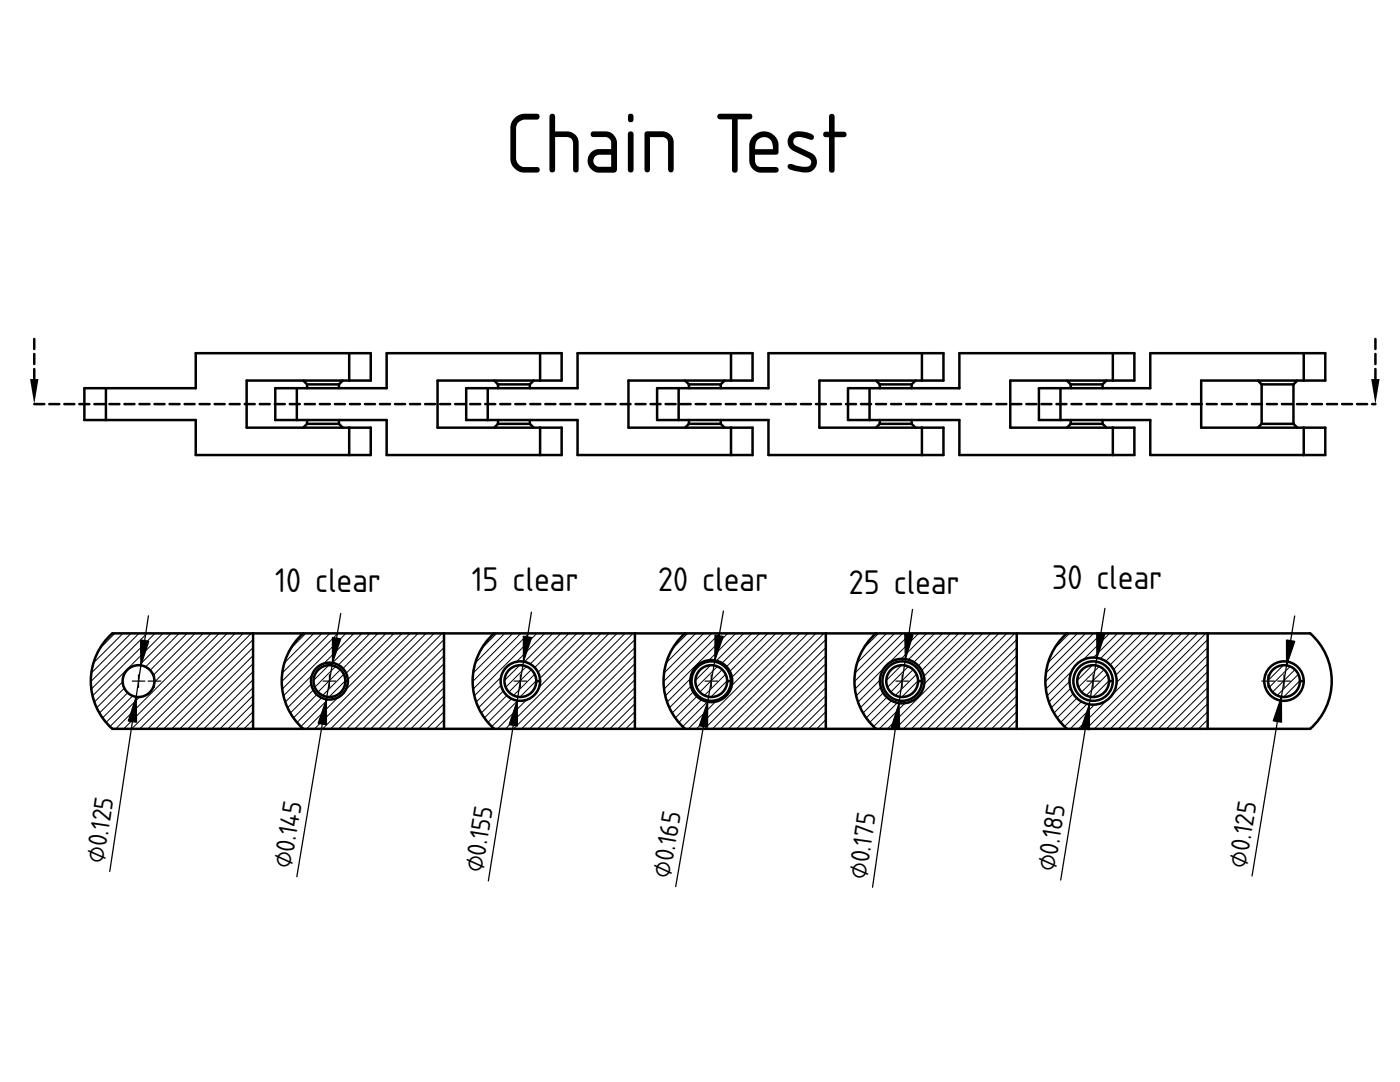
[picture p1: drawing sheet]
<svg xmlns="http://www.w3.org/2000/svg" width="279mm" height="216mm" viewBox="0 0 279 216" stroke-linecap="round" stroke-linejoin="round" font-family="sans-serif">
<defs><g id="words">
<text font-size="15.9" x="100.7" y="34.5">Chain Test</text>
<g font-size="6.4">
<text x="54.9" y="118.2">10 clear</text>
<text x="94.1" y="117.9">15 clear</text>
<text x="131.4" y="117.9">20 clear</text>
<text x="169.4" y="118.5">25 clear</text>
<text x="209.9" y="117.6">30 clear</text>
</g>
<g font-size="5">
<text x="20.7" y="172.4" transform="rotate(-81 20.7 172.4)">⌀0.125</text>
<text x="58.1" y="173.4" transform="rotate(-81 58.1 173.4)">⌀0.145</text>
<text x="248.7" y="173.3" transform="rotate(-81 248.7 173.3)">⌀0.125</text>
<text x="96.3" y="174.3" transform="rotate(-81 96.3 174.3)">⌀0.155</text>
<text x="133.7" y="175.4" transform="rotate(-80 133.7 175.4)">⌀0.165</text>
<text x="172.9" y="175.5" transform="rotate(-82 172.9 175.5)">⌀0.175</text>
<text x="210.5" y="174.1" transform="rotate(-81 210.5 174.1)">⌀0.185</text>
</g>
</g></defs>
<g fill="none" stroke="#000" stroke-width=".5">
<path d="M16.8 77.5h22.3v-7h34.9v5.4h-24.8v9.4h24.8v5.5h-34.9v-7h-22.3zM21.1 77.5v6.3M54.9 77.5h22.3v-7h34.9v5.4h-24.8v9.4h24.8v5.5h-34.9v-7h-22.3zM59.2 77.5v6.3M60.5 75.9l.8 .8M61.3 76.7h6.3M61.3 76.7v.8M67.6 76.7v.8M68.4 75.9l-.8 .8M69.7 70.5v5.4M93 77.5h22.3v-7h34.9v5.4h-24.8v9.4h24.8v5.5h-34.9v-7h-22.3zM97.3 77.5v6.3"/>
<path d="M98.6 75.9l.8 .8M99.4 76.7h6.3M99.4 76.7v.8M105.7 76.7v.8M106.5 75.9l-.8 .8M107.8 70.5v5.4M131.1 77.5h22.3v-7h34.9v5.4h-24.8v9.4h24.8v5.5h-34.9v-7h-22.3zM135.4 77.5v6.3M136.7 75.9l.8 .8M137.5 76.7h6.3M137.5 76.7v.8M143.8 76.7v.8"/>
<path d="M144.6 75.9l-.8 .8M145.9 70.5v5.4M169.2 77.5h22.3v-7h34.9v5.4h-24.8v9.4h24.8v5.5h-34.9v-7h-22.3zM173.5 77.5v6.3M174.8 75.9l.8 .8M175.6 76.7h6.3M175.6 76.7v.8M181.9 76.7v.8M182.7 75.9l-.8 .8M184 70.5v5.4M207.3 77.5h22.3v-7h34.9v5.4h-24.8v9.4h24.8v5.5h-34.9v-7h-22.3zM211.6 77.5v6.3"/>
<path d="M212.9 75.9l.8 .8M213.7 76.7h6.3M213.7 76.7v.8M220 76.7v.8M220.8 75.9l-.8 .8M222.1 70.5v5.4M251 75.9l.8 .8M251.8 76.7h6.3M251.8 76.7v7.9M258.1 76.7v7.9M258.9 75.9l-.8 .8M260.2 70.5v5.4"/>
<path d="M61.3 84.6h6.3M61.3 84.6l-.8 .7M61.3 83.8v.8M67.6 84.6l.8 .7M67.6 83.8v.8M69.7 85.3v5.5M99.4 84.6h6.3M99.4 84.6l-.8 .7M99.4 83.8v.8M105.7 84.6l.8 .7M105.7 83.8v.8M107.8 85.3v5.5"/>
<path d="M137.5 84.6h6.3M137.5 84.6l-.8 .7M137.5 83.8v.8M143.8 84.6l.8 .7M143.8 83.8v.8M145.9 85.3v5.5M175.6 84.6h6.3M175.6 84.6l-.8 .7M175.6 83.8v.8M181.9 84.6l.8 .7M181.9 83.8v.8M184 85.3v5.5"/>
<path d="M213.7 84.6h6.3M213.7 84.6l-.8 .7M213.7 83.8v.8M220 84.6l.8 .7M220 83.8v.8M222.1 85.3v5.5M251.8 84.6h6.3M251.8 84.6l-.8 .7M258.1 84.6l.8 .7M260.2 85.3v5.5"/>
</g>
<path d="M6.8 75.6v-8.2M274.5 75.6v-8.2M6.8 80.6h267.7" fill="none" stroke="#000" stroke-width=".5" stroke-dasharray="2 1"/>
<path d="M6 75.6h1.7l-.9 5zM273.7 75.6h1.6l-.8 5z" fill="#000"/>
<g fill="#000">
<path d="M6 75.6l.8 5 .9-5zM6 75.6h1.7l-.9 5z"/>
<path d="M273.7 75.6l.8 5 .8-5zM273.7 75.6h1.6l-.8 5z"/>
</g>
<g fill="#fff">
<path d="M21.6 127.1l.8-.7h239.1a12.7 12.7 0 0 1 0 19h-239.1a12.7 12.7 0 0 1-.8-18.3z" fill-rule="evenodd"/>
<path d="M97.8 127.1l.8-.7h28.1v19h-28.1a12.7 12.7 0 0 1-.8-18.3z" fill-rule="evenodd"/>
<path d="M212.1 127.1l.8-.7h28.1v19h-28.1a12.7 12.7 0 0 1-.8-18.3z" fill-rule="evenodd"/>
<path d="M59.7 127.1l.8-.7h28.1v19h-28.1a12.7 12.7 0 0 1-.8-18.3z" fill-rule="evenodd"/>
<path d="M174 127.1l.8-.7h28.1v19h-28.1a12.7 12.7 0 0 1-.8-18.3z" fill-rule="evenodd"/>
<path d="M135.9 127.1l.8-.7h28.1v19h-28.1a12.7 12.7 0 0 1-.8-18.3z" fill-rule="evenodd"/>
<path d="M21.6 127.1l.8-.7h28.1v19h-28.1a12.7 12.7 0 0 1-.8-18.3z" fill-rule="evenodd"/>
<path d="M241 126.4h20.5a12.7 12.7 0 0 1 0 19h-20.5z" fill-rule="evenodd"/>
<path d="M126.7 126.4h10a12.7 12.7 0 0 0 0 19h-10z" fill-rule="evenodd"/>
<path d="M164.8 126.4h10a12.7 12.7 0 0 0 0 19h-10z" fill-rule="evenodd"/>
<path d="M88.6 126.4h10a12.7 12.7 0 0 0 0 19h-10z" fill-rule="evenodd"/>
<path d="M202.9 126.4h10a12.7 12.7 0 0 0 0 19h-10z" fill-rule="evenodd"/>
<path d="M50.5 126.4h10a12.7 12.7 0 0 0 0 19h-10z" fill-rule="evenodd"/>
<path d="M101.1 133.1a3.9 3.9 0 0 1 4.3-.8 3.9 3.9 0 0 1 2.4 3.6h-.8a3.2 3.2 0 0 1-4.6 2.9 3.2 3.2 0 0 1-.5-5.4 3.2 3.2 0 0 1 5.1 1.9v.6h.8a3.9 3.9 0 0 1-5.5 3.6 3.9 3.9 0 0 1-1.2-6.4z" fill-rule="evenodd"/>
<path d="M63.1 133.3a3.7 3.7 0 0 1 4.1-.8 3.7 3.7 0 0 1 2.2 3.4h-.5a3.2 3.2 0 0 1-4.6 2.9 3.2 3.2 0 0 1-.5-5.4 3.2 3.2 0 0 1 5.1 1.9v.6h.5a3.7 3.7 0 0 1-5.1 3.4 3.7 3.7 0 0 1-1.2-6z" fill-rule="evenodd"/>
<path d="M215.4 133.1a3.9 3.9 0 0 1 4.3-.8 3.9 3.9 0 0 1 2.4 3.6h-.8a3.2 3.2 0 0 1-4.6 2.9 3.2 3.2 0 0 1-.5-5.4 3.2 3.2 0 0 1 5.1 1.9v.6h.8a3.9 3.9 0 0 1-5.5 3.6 3.9 3.9 0 0 1-1.2-6.4z" fill-rule="evenodd"/>
<path d="M139.2 133.1a3.9 3.9 0 0 1 4.3-.8 3.9 3.9 0 0 1 2.4 3.6h-.8a3.2 3.2 0 0 1-4.6 2.9 3.2 3.2 0 0 1-.5-5.4 3.2 3.2 0 0 1 5.1 1.9v.6h.8a3.9 3.9 0 0 1-5.5 3.6 3.9 3.9 0 0 1-1.2-6.4z" fill-rule="evenodd"/>
<path d="M253.5 133.1a3.9 3.9 0 0 1 4.3-.8 3.9 3.9 0 0 1 2.4 3.6h-.8a3.2 3.2 0 0 1-4.6 2.9 3.2 3.2 0 0 1-.5-5.4 3.2 3.2 0 0 1 5.1 1.9v.6h.8a3.9 3.9 0 0 1-5.5 3.6 3.9 3.9 0 0 1-1.2-6.4z" fill-rule="evenodd"/>
<path d="M177.3 133.1a3.9 3.9 0 0 1 4.3-.8 3.9 3.9 0 0 1 2.4 3.6h-.8a3.2 3.2 0 0 1-4.6 2.9 3.2 3.2 0 0 1-.5-5.4 3.2 3.2 0 0 1 5.1 1.9v.6h.8a3.9 3.9 0 0 1-5.5 3.6 3.9 3.9 0 0 1-1.2-6.4z" fill-rule="evenodd"/>
<circle cx="218.1" cy="135.9" r="4.7"/>
<circle cx="180" cy="135.9" r="4.4"/>
<circle cx="141.9" cy="135.9" r="4.2"/>
<circle cx="218.1" cy="135.9" r="3.9"/>
<circle cx="256.2" cy="135.9" r="3.9"/>
<circle cx="180" cy="135.9" r="3.9"/>
<circle cx="103.8" cy="135.9" r="3.9"/>
<circle cx="141.9" cy="135.9" r="3.9"/>
<circle cx="65.7" cy="135.9" r="3.7"/>
<circle cx="27.6" cy="135.9" r="3.2"/>
<circle cx="65.7" cy="135.9" r="3.2"/>
<circle cx="180" cy="135.9" r="3.2"/>
<circle cx="103.8" cy="135.9" r="3.2"/>
<circle cx="141.9" cy="135.9" r="3.2"/>
<circle cx="256.2" cy="135.9" r="3.2"/>
<circle cx="218.1" cy="135.9" r="3.2"/>
</g>
<path d="M21.6 127.1l.8-.7h28.1v19h-28.1a12.7 12.7 0 0 1-.8-18.3zM24.5 135.9a3.2 3.2 0 0 1 6.3 0 3.2 3.2 0 0 1-6.3 0z" fill-rule="evenodd" fill="#fff" stroke="#000" stroke-width=".2"/>
<g fill="none" stroke="#000" stroke-width=".2">
<path d="M18.2 126.3l-.1 .1M19.8 126.3l-1.7 1.7M21.4 126.3l-3.3 3.3M23 126.3l-4.9 4.9M24.6 126.3l-6.5 6.5M26.2 126.3l-8.1 8.1M27.8 126.3l-9.7 9.7M29.4 126.3l-11.3 11.3M31 126.3l-12.9 12.9M32.6 126.3l-14.5 14.5M34.2 126.3l-16.1 16.1M35.8 126.3l-17.7 17.7"/>
<path d="M37.4 126.3l-19.1 19.2M39 126.3l-19.1 19.2M40.6 126.3l-19.1 19.2M42.2 126.3l-19.1 19.2M43.8 126.3l-19.1 19.2M45.4 126.3l-19.1 19.2M47 126.3l-19.1 19.2M48.6 126.3l-19.1 19.2M50.2 126.3l-19.1 19.2M50.6 127.6l-17.9 17.9M50.6 129.2l-16.3 16.3M50.6 130.8l-14.7 14.7"/>
<path d="M50.6 132.4l-13.1 13.1M50.6 134l-11.5 11.5M50.6 135.6l-9.9 9.9M50.6 137.2l-8.3 8.3M50.6 138.8l-6.7 6.7M18.1 145.5h32.5M50.6 140.4l-5.1 5.1M50.6 142l-3.5 3.5M50.6 143.6l-1.9 1.9M50.6 145.2l-.3 .3"/>
</g>
<circle cx="65.7" cy="135.9" r="3.2" fill="#fff" stroke="#000" stroke-width=".2"/>
<path d="M64.1 132.7l-1.6 1.5M65.7 132.7l-3.2 3.1M67.3 132.7l-4.8 4.7M68.9 132.7l-6.4 6.4h6.4v-6.4M68.9 134.3l-4.8 4.8M68.9 135.9l-3.2 3.2M68.9 137.5l-1.6 1.6" fill="none" stroke="#000" stroke-width=".2"/>
<path d="M59.7 127.1l.8-.7h28.1v19h-28.1a12.7 12.7 0 0 1-.8-18.3zM62.1 135.9a3.7 3.7 0 0 1 7.3 0 3.7 3.7 0 0 1-7.3 0z" fill-rule="evenodd" fill="#fff" stroke="#000" stroke-width=".2"/>
<g fill="none" stroke="#000" stroke-width=".2">
<path d="M56.3 126.3l-.1 .1M57.9 126.3l-1.7 1.7M59.5 126.3l-3.3 3.3M61.1 126.3l-4.9 4.9M62.7 126.3l-6.5 6.5M64.3 126.3l-8.1 8.1M65.9 126.3l-9.7 9.7M67.5 126.3l-11.3 11.3M69.1 126.3l-12.9 12.9M70.7 126.3l-14.5 14.5M72.3 126.3l-16.1 16.1M73.9 126.3l-17.7 17.7"/>
<path d="M75.5 126.3l-19.1 19.2M77.1 126.3l-19.1 19.2M78.7 126.3l-19.1 19.2M80.3 126.3l-19.1 19.2M81.9 126.3l-19.1 19.2M83.5 126.3l-19.1 19.2M85.1 126.3l-19.1 19.2M86.7 126.3l-19.1 19.2M88.3 126.3l-19.1 19.2M88.7 127.6l-17.9 17.9M88.7 129.2l-16.3 16.3M88.7 130.8l-14.7 14.7"/>
<path d="M88.7 132.4l-13.1 13.1M88.7 134l-11.5 11.5M88.7 135.6l-9.9 9.9M88.7 137.2l-8.3 8.3M88.7 138.8l-6.7 6.7M56.2 145.5h32.5M88.7 140.4l-5.1 5.1M88.7 142l-3.5 3.5M88.7 143.6l-1.9 1.9M88.7 145.2l-.3 .3"/>
</g>
<circle cx="103.8" cy="135.9" r="3.2" fill="#fff" stroke="#000" stroke-width=".2"/>
<path d="M102.2 132.7l-1.6 1.5M103.8 132.7l-3.2 3.1M105.4 132.7l-4.8 4.7M107 132.7l-6.4 6.4h6.4v-6.4M107 134.3l-4.8 4.8M107 135.9l-3.2 3.2M107 137.5l-1.6 1.6" fill="none" stroke="#000" stroke-width=".2"/>
<path d="M97.8 127.1l.8-.7h28.1v19h-28.1a12.7 12.7 0 0 1-.8-18.3zM99.9 135.9a3.9 3.9 0 0 1 7.9 0 3.9 3.9 0 0 1-7.9 0z" fill-rule="evenodd" fill="#fff" stroke="#000" stroke-width=".2"/>
<g fill="none" stroke="#000" stroke-width=".2">
<path d="M94.4 126.3l-.1 .1M96 126.3l-1.7 1.7M97.6 126.3l-3.3 3.3M99.2 126.3l-4.9 4.9M100.8 126.3l-6.5 6.5M102.4 126.3l-8.1 8.1M104 126.3l-9.7 9.7M105.6 126.3l-11.3 11.3M107.2 126.3l-12.9 12.9M108.8 126.3l-14.5 14.5M110.4 126.3l-16.1 16.1M112 126.3l-17.7 17.7"/>
<path d="M113.6 126.3l-19.1 19.2M115.2 126.3l-19.1 19.2M116.8 126.3l-19.1 19.2M118.4 126.3l-19.1 19.2M120 126.3l-19.1 19.2M121.6 126.3l-19.1 19.2M123.2 126.3l-19.1 19.2M124.8 126.3l-19.1 19.2M126.4 126.3l-19.1 19.2M126.8 127.6l-17.9 17.9M126.8 129.2l-16.3 16.3M126.8 130.8l-14.7 14.7"/>
<path d="M126.8 132.4l-13.1 13.1M126.8 134l-11.5 11.5M126.8 135.6l-9.9 9.9M126.8 137.2l-8.3 8.3M126.8 138.8l-6.7 6.7M94.3 145.5h32.5M126.8 140.4l-5.1 5.1M126.8 142l-3.5 3.5M126.8 143.6l-1.9 1.9M126.8 145.2l-.3 .3"/>
</g>
<circle cx="141.9" cy="135.9" r="3.2" fill="#fff" stroke="#000" stroke-width=".2"/>
<path d="M140.3 132.7l-1.6 1.5M141.9 132.7l-3.2 3.1M143.5 132.7l-4.8 4.7M145.1 132.7v6.4h-6.4zM145.1 134.3l-4.8 4.8M145.1 135.9l-3.2 3.2M145.1 137.5l-1.6 1.6" fill="none" stroke="#000" stroke-width=".2"/>
<path d="M135.9 127.1l.8-.7h28.1v19h-28.1a12.7 12.7 0 0 1-.8-18.3zM137.8 135.9a4.2 4.2 0 0 1 8.3 0 4.2 4.2 0 0 1-8.3 0z" fill-rule="evenodd" fill="#fff" stroke="#000" stroke-width=".2"/>
<g fill="none" stroke="#000" stroke-width=".2">
<path d="M132.5 126.3l-.1 .1M134.1 126.3l-1.7 1.7M135.7 126.3l-3.3 3.3M137.3 126.3l-4.9 4.9M138.9 126.3l-6.5 6.5M140.5 126.3l-8.1 8.1M142.1 126.3l-9.7 9.7M143.7 126.3l-11.3 11.3M145.3 126.3l-12.9 12.9M146.9 126.3l-14.5 14.5M148.5 126.3l-16.1 16.1M150.1 126.3l-17.7 17.7"/>
<path d="M151.7 126.3l-19.1 19.2M153.3 126.3l-19.1 19.2M154.9 126.3l-19.1 19.2M156.5 126.3l-19.1 19.2M158.1 126.3l-19.1 19.2M159.7 126.3l-19.1 19.2M161.3 126.3l-19.1 19.2M162.9 126.3l-19.1 19.2M164.5 126.3l-19.1 19.2M164.9 127.6l-17.9 17.9M164.9 129.2l-16.3 16.3M164.9 130.8l-14.7 14.7"/>
<path d="M164.9 132.4l-13.1 13.1M164.9 134l-11.5 11.5M164.9 135.6l-9.9 9.9M164.9 137.2l-8.3 8.3M164.9 138.8l-6.7 6.7M132.4 145.5h32.5M164.9 140.4l-5.1 5.1M164.9 142l-3.5 3.5M164.9 143.6l-1.9 1.9M164.9 145.2l-.3 .3"/>
</g>
<circle cx="180" cy="135.9" r="3.2" fill="#fff" stroke="#000" stroke-width=".2"/>
<path d="M178.4 132.7l-1.6 1.5M180 132.7l-3.2 3.1M181.6 132.7l-4.8 4.7M183.2 132.7l-6.4 6.4h6.4v-6.4M183.2 134.3l-4.8 4.8M183.2 135.9l-3.2 3.2M183.2 137.5l-1.6 1.6" fill="none" stroke="#000" stroke-width=".2"/>
<path d="M174 127.1l.8-.7h28.1v19h-28.1a12.7 12.7 0 0 1-.8-18.3zM175.6 135.9a4.5 4.5 0 0 1 8.9 0 4.5 4.5 0 0 1-8.9 0z" fill-rule="evenodd" fill="#fff" stroke="#000" stroke-width=".2"/>
<g fill="none" stroke="#000" stroke-width=".2">
<path d="M170.6 126.3l-.1 .1M172.2 126.3l-1.7 1.7M173.8 126.3l-3.3 3.3M175.4 126.3l-4.9 4.9M177 126.3l-6.5 6.5M178.6 126.3l-8.1 8.1M180.2 126.3l-9.7 9.7M181.8 126.3l-11.3 11.3M183.4 126.3l-12.9 12.9M185 126.3l-14.5 14.5M186.6 126.3l-16.1 16.1M188.2 126.3l-17.7 17.7"/>
<path d="M189.8 126.3l-19.1 19.2M191.4 126.3l-19.1 19.2M193 126.3l-19.1 19.2M194.6 126.3l-19.1 19.2M196.2 126.3l-19.1 19.2M197.8 126.3l-19.1 19.2M199.4 126.3l-19.1 19.2M201 126.3l-19.1 19.2M202.6 126.3l-19.1 19.2M203 127.6l-17.9 17.9M203 129.2l-16.3 16.3M203 130.8l-14.7 14.7"/>
<path d="M203 132.4l-13.1 13.1M203 134l-11.5 11.5M203 135.6l-9.9 9.9M203 137.2l-8.3 8.3M203 138.8l-6.7 6.7M170.5 145.5h32.5M203 140.4l-5.1 5.1M203 142l-3.5 3.5M203 143.6l-1.9 1.9M203 145.2l-.3 .3"/>
</g>
<circle cx="218.1" cy="135.9" r="3.2" fill="#fff" stroke="#000" stroke-width=".2"/>
<path d="M214.9 139.1l6.4-6.4v6.4zM216.5 132.7l-1.6 1.5M218.1 132.7l-3.2 3.1M219.7 132.7l-4.8 4.7M221.3 134.3l-4.8 4.8M221.3 135.9l-3.2 3.2M221.3 137.5l-1.6 1.6" fill="none" stroke="#000" stroke-width=".2"/>
<path d="M212.1 127.1l.8-.7h28.1v19h-28.1a12.7 12.7 0 0 1-.8-18.3zM213.4 135.9a4.7 4.7 0 0 1 9.4 0 4.7 4.7 0 0 1-9.4 0z" fill-rule="evenodd" fill="#fff" stroke="#000" stroke-width=".2"/>
<g fill="none" stroke="#000" stroke-width=".2">
<path d="M208.7 126.3l-.1 .1M210.3 126.3l-1.7 1.7M211.9 126.3l-3.3 3.3M213.5 126.3l-4.9 4.9M215.1 126.3l-6.5 6.5M216.7 126.3l-8.1 8.1M218.3 126.3l-9.7 9.7M219.9 126.3l-11.3 11.3M221.5 126.3l-12.9 12.9M223.1 126.3l-14.5 14.5M224.7 126.3l-16.1 16.1M226.3 126.3l-17.7 17.7"/>
<path d="M227.9 126.3l-19.1 19.2M229.5 126.3l-19.1 19.2M231.1 126.3l-19.1 19.2M232.7 126.3l-19.1 19.2M234.3 126.3l-19.1 19.2M235.9 126.3l-19.1 19.2M237.5 126.3l-19.1 19.2M239.1 126.3l-19.1 19.2M240.7 126.3l-19.1 19.2M241.1 127.6l-17.9 17.9M241.1 129.2l-16.3 16.3M241.1 130.8l-14.7 14.7"/>
<path d="M241.1 132.4l-13.1 13.1M241.1 134l-11.5 11.5M241.1 135.6l-9.9 9.9M241.1 137.2l-8.3 8.3M241.1 138.8l-6.7 6.7M208.6 145.5h32.5M241.1 140.4l-5.1 5.1M241.1 142l-3.5 3.5M241.1 143.6l-1.9 1.9M241.1 145.2l-.3 .3"/>
</g>
<circle cx="256.2" cy="135.9" r="3.2" fill="#fff" stroke="#000" stroke-width=".2"/>
<path d="M253 139.1l6.4-6.4v6.4zM254.6 132.7l-1.6 1.5M256.2 132.7l-3.2 3.1M257.8 132.7l-4.8 4.7M259.4 134.3l-4.8 4.8M259.4 135.9l-3.2 3.2M259.4 137.5l-1.6 1.6" fill="none" stroke="#000" stroke-width=".2"/>
<g fill="none" stroke="#000" stroke-width=".5">
<path d="M21.6 127.1l.8-.7h239.1a12.7 12.7 0 0 1 0 19h-239.1a12.7 12.7 0 0 1-.8-18.3zM50.5 126.4v19M60.5 126.4a12.7 12.7 0 0 0 0 19M68.9 135.9h.5M88.6 126.4v19M98.6 126.4a12.7 12.7 0 0 0 0 19M107 135.9h.8M126.7 126.4v19M136.7 126.4a12.7 12.7 0 0 0 0 19M145.1 135.9h.8M164.8 126.4v19M174.8 126.4a12.7 12.7 0 0 0 0 19"/>
<path d="M183.2 135.9h.8M202.9 126.4v19M212.9 126.4a12.7 12.7 0 0 0 0 19M221.3 135.9h.8M241 126.4v19M259.4 135.9h.8"/>
<circle cx="27.6" cy="135.9" r="3.2"/>
<circle cx="65.7" cy="135.9" r="3.7"/>
<circle cx="65.7" cy="135.9" r="3.2"/>
<circle cx="103.8" cy="135.9" r="3.9"/>
<circle cx="103.8" cy="135.9" r="3.2"/>
<circle cx="141.9" cy="135.9" r="3.9"/>
<circle cx="141.9" cy="135.9" r="4.2"/>
<circle cx="141.9" cy="135.9" r="3.2"/>
<circle cx="180" cy="135.9" r="4.4"/>
<circle cx="180" cy="135.9" r="3.9"/>
<circle cx="180" cy="135.9" r="3.2"/>
<circle cx="218.1" cy="135.9" r="4.7"/>
<circle cx="218.1" cy="135.9" r="3.9"/>
<circle cx="218.1" cy="135.9" r="3.2"/>
<circle cx="256.2" cy="135.9" r="3.9"/>
<circle cx="256.2" cy="135.9" r="3.2"/>
</g>
<g fill="#000" stroke="#080808" stroke-width=".25">
<path d="M27.6 134.7v2.5zM26.4 135.9h2.5z" fill-rule="evenodd"/>
<path d="M30.8 134.7v2.5zM29.6 135.9h2.5z" fill-rule="evenodd"/>
<path d="M65.7 134.7v2.5zM64.5 135.9h2.5z" fill-rule="evenodd"/>
<path d="M103.8 134.7v2.5zM102.6 135.9h2.5z" fill-rule="evenodd"/>
<path d="M141.9 134.7v2.5zM140.7 135.9h2.5z" fill-rule="evenodd"/>
<path d="M180 134.7v2.5zM178.8 135.9h2.5z" fill-rule="evenodd"/>
<path d="M218.1 134.7v2.5zM216.9 135.9h2.5z" fill-rule="evenodd"/>
<path d="M253.1 134.7v2.5zM251.8 135.9h2.5z" fill-rule="evenodd"/>
<path d="M256.2 134.7v2.5zM255 135.9h2.5z" fill-rule="evenodd"/>
</g>
<path d="M29.6 122.9l-7.7 51M68 122.4l-8.8 52.5M106.1 122.1l-8.6 53.7M144.4 121.9l-9.6 55M182.1 121.6l-8 55.4M220.5 121.4l-8.8 54.2M258.4 122.9l-8.5 51.9" fill="none" stroke="#000" stroke-width=".25"/>
<g fill="#000" stroke="#000" stroke-width=".25">
<path d="M27.2 139l.1 5.1-1.7-.2zM28 127.7l1.7 .2-1.6 4.9zM65.1 139.5v5.1l-1.6-.3zM66.4 127.2l1.6 .3-1.6 4.8zM103.2 139.8l.1 5.1-1.7-.3zM104.4 127l1.7 .2-1.6 4.8zM142.7 126.7l1.6 .3-1.6 4.8zM180.6 126.4l1.6 .3-1.5 4.8zM218.9 126.2l1.6 .3-1.6 4.8zM255.7 139v5.1l-1.6-.3zM256.8 127.7l1.6 .3-1.6 4.8zM141.2 140v5.1l-1.6-.3z"/>
<path d="M179.4 140.3l.1 5.1-1.6-.3zM217.4 140.5v5.1l-1.6-.3z"/>
</g>
<use href="#words"/>
</svg>
